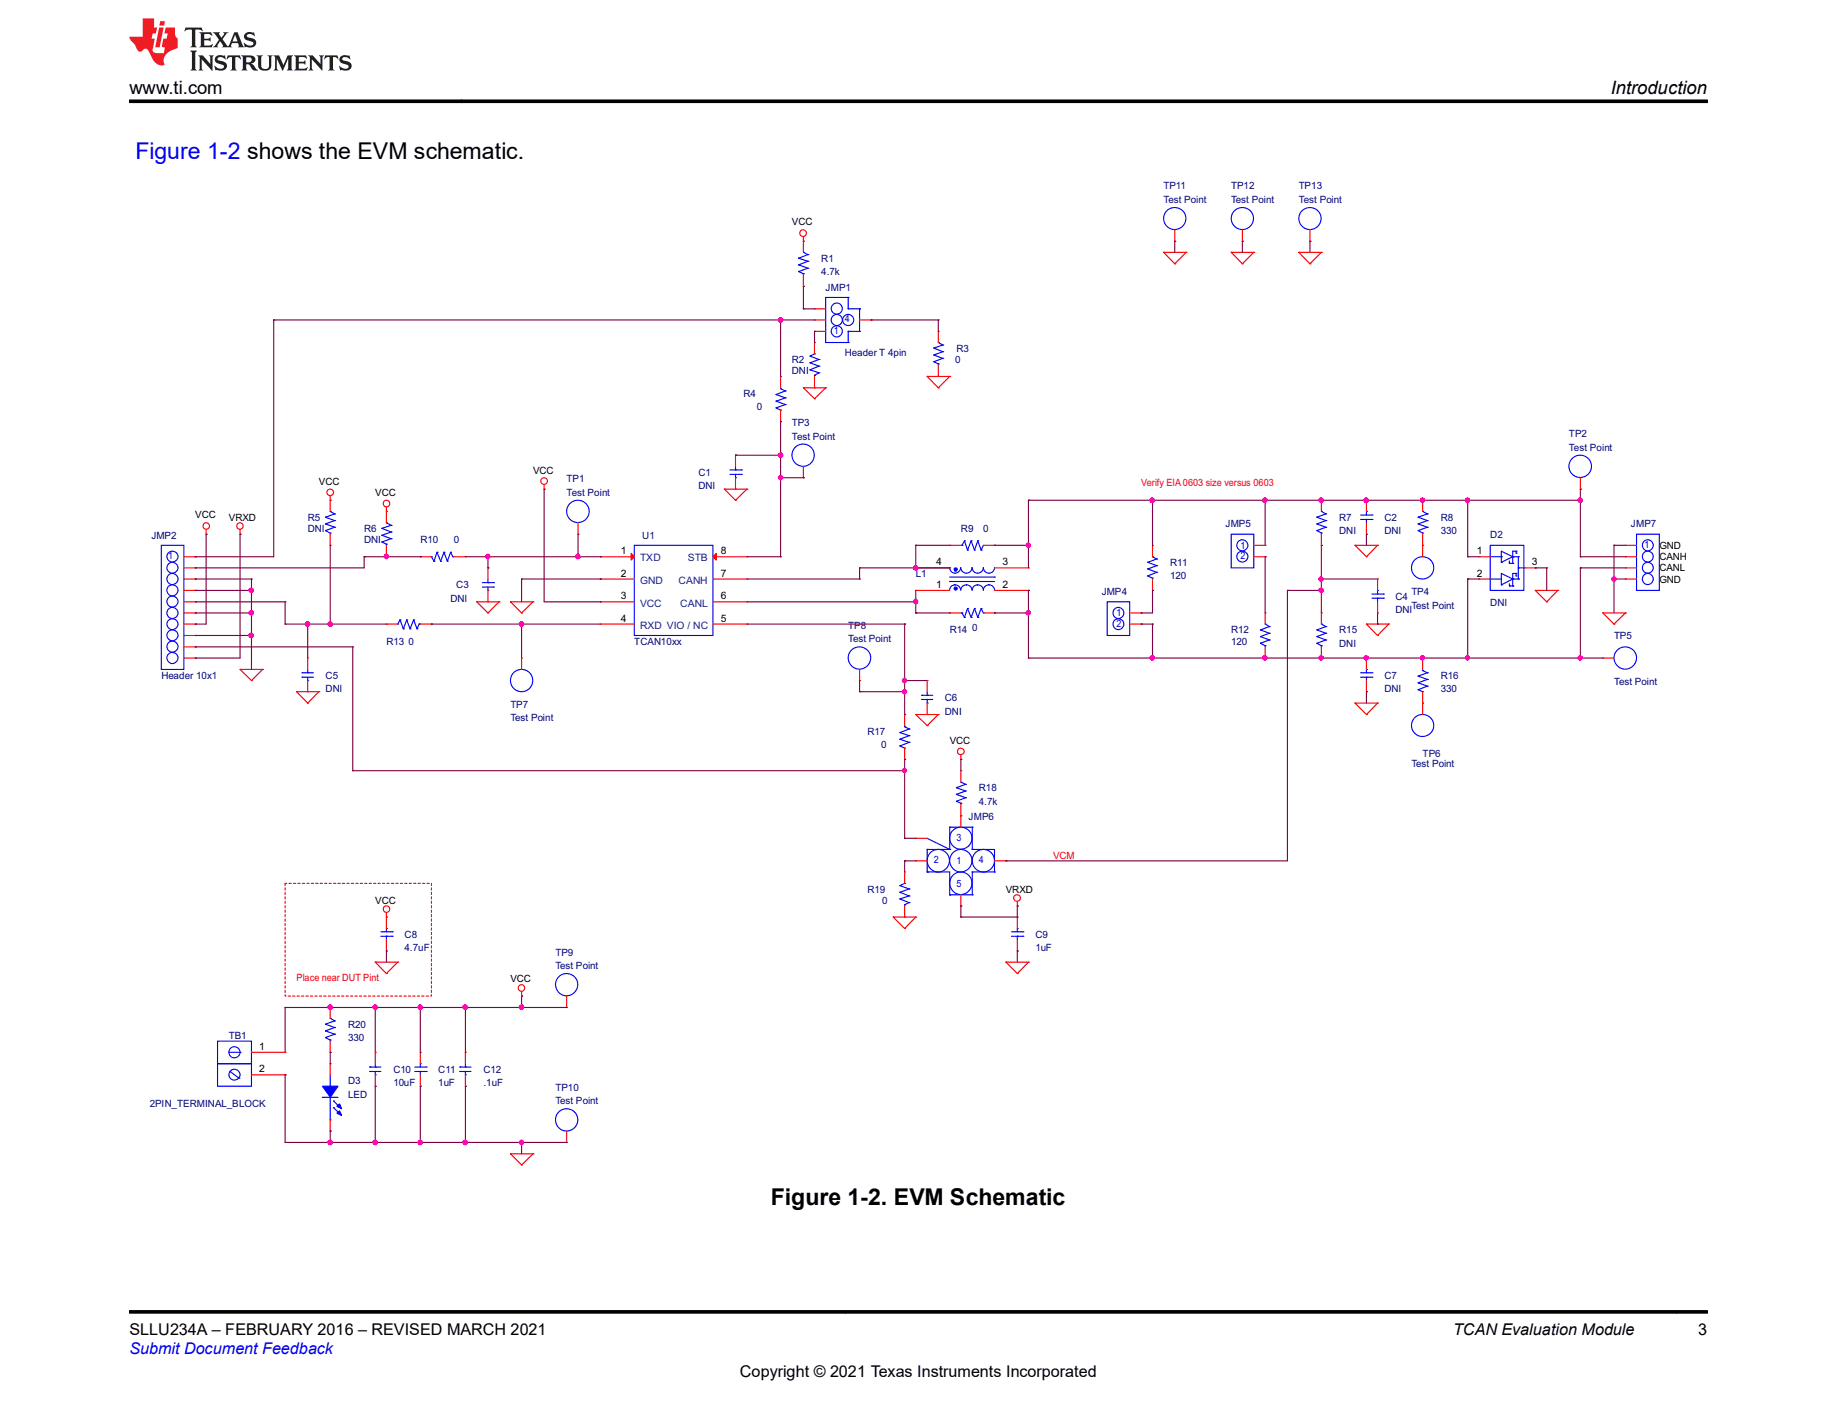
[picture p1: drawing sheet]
<svg xmlns="http://www.w3.org/2000/svg" width="279mm" height="216mm" viewBox="0 0 279 216" stroke-linecap="round" stroke-linejoin="round" font-family="sans-serif">
<defs><g id="words">
<text font-size="3.5" fill="#00f" x="20.6" y="24.2">Figure 1-2 shows the EVM schematic.</text>
<text font-size="3.5" x="117.3" y="183.3">Figure 1-2. EVM Schematic</text>
<g font-size="2.8">
<text x="19.7" y="14.3">www.ti.com</text>
<text x="245.2" y="14.3">Introduction</text>
</g>
<g font-size="2.5">
<text x="19.7" y="203.1">SLLU234A – FEBRUARY 2016 – REVISED MARCH 2021</text>
<text x="221.2" y="203.1">TCAN Evaluation Module</text>
<text x="258.4" y="203.1">3</text>
<text x="112.6" y="209.5">Copyright © 2021 Texas Instruments Incorporated</text>
</g>
<text font-size="2.5" fill="#00f" x="19.7" y="206.1">Submit Document Feedback</text>
<g font-size="1.6">
<text x="94.5" y="84.3">1</text>
<text x="94.5" y="87.8">2</text>
<text x="109.7" y="87.8">7</text>
<text x="109.7" y="84.3">8</text>
<text x="142.5" y="89.5">1</text>
<text x="142.5" y="86">4</text>
<text x="152.6" y="89.5">2</text>
<text x="152.6" y="86">3</text>
<text x="224.7" y="84.3">1</text>
<text x="224.7" y="87.8">2</text>
<text x="233.1" y="86">3</text>
<text x="94.5" y="91.2">3</text>
<text x="94.5" y="94.6">4</text>
<text x="109.7" y="94.6">5</text>
<text x="109.7" y="91.2">6</text>
<text x="39.5" y="159.8">1</text>
<text x="39.5" y="163.2">2</text>
</g>
<g font-size="1.6" fill="#003f7f">
<text x="97.4" y="85.4">TXD</text>
<text x="97.4" y="88.9">GND</text>
<text x="103.3" y="88.9">CANH</text>
<text x="104.7" y="85.4">STB</text>
<text x="97.4" y="92.3">VCC</text>
<text x="97.4" y="95.7">RXD VIO / NC</text>
<text x="103.5" y="92.3">CANL</text>
</g>
<g font-size="1.5" fill="#00007f">
<text x="177.1" y="28.8">TP11</text>
<text x="187.4" y="28.8">TP12</text>
<text x="197.7" y="28.8">TP13</text>
<text x="177.1" y="30.9">Test Point</text>
<text x="187.4" y="30.9">Test Point</text>
<text x="197.7" y="30.9">Test Point</text>
<text x="125" y="39.8">R1</text>
<text x="125" y="41.9">4.7k</text>
<text x="125.6" y="44.3">JMP1</text>
<text x="145.5" y="53.5">R3</text>
<text x="120.5" y="55.2">R2</text>
<text x="120.5" y="56.9">DNI</text>
<text x="128.6" y="54.2">Header T 4pin</text>
<text x="145.4" y="55.2">0</text>
<text x="113.2" y="60.4">R4</text>
<text x="115.2" y="62.4">0</text>
<text x="120.5" y="64.8">TP3</text>
<text x="120.5" y="66.9">Test Point</text>
<text x="238.8" y="66.5">TP2</text>
<text x="238.8" y="68.6">Test Point</text>
<text x="86.2" y="73.4">TP1</text>
<text x="86.2" y="75.4">Test Point</text>
<text x="106.3" y="72.3">C1</text>
<text x="106.3" y="74.4">DNI</text>
<text x="23" y="82">JMP2</text>
<text x="46.8" y="79.2">R5</text>
<text x="46.8" y="80.9">DNI</text>
<text x="55.4" y="80.9">R6</text>
<text x="55.4" y="82.7">DNI</text>
<text x="64" y="82.7">R10</text>
<text x="69" y="82.7">0</text>
<text x="97.7" y="82">U1</text>
<text x="146.2" y="80.9">R9</text>
<text x="149.6" y="80.9">0</text>
<text x="186.5" y="80.2">JMP5</text>
<text x="203.8" y="79.2">R7</text>
<text x="203.8" y="81.3">DNI</text>
<text x="210.7" y="79.2">C2</text>
<text x="210.7" y="81.3">DNI</text>
<text x="219.2" y="79.2">R8</text>
<text x="219.2" y="81.3">330</text>
<text x="226.8" y="81.8">D2</text>
<text x="248.2" y="80.2">JMP7</text>
<text x="69.4" y="89.5">C3</text>
<text x="139.4" y="87.8">L1</text>
<text x="178.1" y="86.1">R11</text>
<text x="178.1" y="88.1">120</text>
<text x="68.6" y="91.6">DNI</text>
<text x="129.1" y="95.7">TP8</text>
<text x="167.7" y="90.6">JMP4</text>
<text x="212.4" y="91.2">C4</text>
<text x="212.4" y="93.3">DNI</text>
<text x="214.8" y="90.6">TP4</text>
<text x="214.8" y="92.6">Test Point</text>
<text x="226.8" y="92.2">DNI</text>
<text x="58.8" y="98.1">R13 0</text>
<text x="96.5" y="98.1">TCAN10xx</text>
<text x="129.1" y="97.7">Test Point</text>
<text x="144.5" y="96.4">R14</text>
<text x="148" y="96">0</text>
<text x="187.4" y="96.4">R12</text>
<text x="187.4" y="98.1">120</text>
<text x="203.8" y="96.4">R15</text>
<text x="203.8" y="98.4">DNI</text>
<text x="245.6" y="97.2">TP5</text>
<text x="24.6" y="103.3">Header 10x1</text>
<text x="49.5" y="103.3">C5</text>
<text x="49.5" y="105.3">DNI</text>
<text x="77.7" y="107.7">TP7</text>
<text x="143.8" y="106.6">C6</text>
<text x="210.7" y="103.3">C7</text>
<text x="210.7" y="105.3">DNI</text>
<text x="219.2" y="103.3">R16</text>
<text x="219.2" y="105.3">330</text>
<text x="245.6" y="104.3">Test Point</text>
<text x="77.7" y="109.7">Test Point</text>
<text x="132" y="111.8">R17</text>
<text x="134.1" y="113.9">0</text>
<text x="143.8" y="108.7">DNI</text>
<text x="214.8" y="116.6">Test Point</text>
<text x="216.5" y="115.2">TP6</text>
<text x="147.4" y="124.8">JMP6</text>
<text x="149" y="120.4">R18</text>
<text x="149" y="122.4">4.7k</text>
<text x="132" y="135.8">R19</text>
<text x="134.2" y="137.5">0</text>
<text x="61.6" y="142.7">C8</text>
<text x="157.6" y="142.7">C9</text>
<text x="61.6" y="144.7">4.7uF</text>
<text x="84.5" y="145.4">TP9</text>
<text x="84.5" y="147.4">Test Point</text>
<text x="157.6" y="144.7">1uF</text>
<text x="34.8" y="158.1">TB1</text>
<text x="53" y="156.3">R20</text>
<text x="53" y="158.5">330</text>
<text x="53" y="164.9">D3</text>
<text x="53" y="167">LED</text>
<text x="59.9" y="163.2">C10</text>
<text x="59.9" y="165.3">10uF</text>
<text x="66.7" y="163.2">C11</text>
<text x="66.7" y="165.3">1uF</text>
<text x="73.6" y="163.2">C12</text>
<text x="73.6" y="165.3">.1uF</text>
<text x="84.5" y="165.9">TP10</text>
<text x="22.8" y="168.4">2PIN_TERMINAL_BLOCK</text>
<text x="84.5" y="168">Test Point</text>
</g>
<g font-size="1.5">
<text x="120.5" y="34.3">VCC</text>
<text x="48.5" y="73.7">VCC</text>
<text x="57.1" y="75.4">VCC</text>
<text x="81.1" y="72.1">VCC</text>
<text x="29.7" y="78.9">VCC</text>
<text x="34.8" y="79.2">VRXD</text>
<text x="252.5" y="83.5">GND</text>
<text x="252.5" y="85.2">CANH</text>
<text x="252.5" y="87">CANL</text>
<text x="252.5" y="88.6">GND</text>
<text x="144.5" y="113.2">VCC</text>
<text x="57.1" y="137.5">VCC</text>
<text x="153.1" y="135.8">VRXD</text>
<text x="77.7" y="149.5">VCC</text>
</g>
<g font-size="1.5" fill="#00f">
<text x="126.9" y="50.8">1</text>
<text x="128.6" y="49">4</text>
<text x="188.8" y="83.5">1</text>
<text x="250.2" y="83.3">1</text>
<text x="25.6" y="85">1</text>
<text x="188.8" y="85">2</text>
<text x="169.9" y="93.8">1</text>
<text x="169.9" y="95.3">2</text>
<text x="142.1" y="131.3">2</text>
<text x="145.5" y="131.4">1</text>
<text x="145.5" y="127.9">3</text>
<text x="149" y="131.3">4</text>
<text x="145.5" y="134.9">5</text>
</g>
<g font-size="1.5" fill="#f00">
<text x="173.7" y="73.9">Verify EIA 0603 size versus 0603</text>
<text x="160.3" y="130.6">VCM</text>
<text x="45.1" y="149.3">Place near DUT Pint</text>
</g>
</g></defs>
<path d="M43.4 134.4h22.3v17.2h-22.3z" fill="none" stroke="#f00" stroke-width=".17" stroke-dasharray=".3 .3"/>
<g fill="none" stroke="#f00" stroke-width=".17">
<path d="M122.3 36.7h.1M122.3 36v.7M177.1 38.4h.1M177.1 38.4h3.4l-1.7 1.7zM180.5 38.4h.1M187.4 38.4h.1M187.4 38.4h3.4l-1.7 1.7zM190.8 38.4h.1M197.7 38.4h.1M197.7 38.4h3.4l-1.8 1.7zM199.3 36.7h.1M199.3 35v1.7"/>
<path d="M201.1 38.4h.1M122.3 59h.1M122.3 59h3.3l-1.6 1.7zM125.6 59h.1M141.1 57.3h.1M141.1 57.3h3.4l-1.7 1.7zM142.8 59h.1M144.5 57.3h.1M178.8 40.1h.1M189.1 40.1h.1M199.3 40.1h.1M50.2 76.1h.1"/>
<path d="M50.2 75.4v.7M58.8 77.8h.1M58.8 77.2v.6M82.8 74.4h.1M82.8 73.7v.7M110.2 74.4h.1M110.2 74.4h3.5l-1.8 1.7zM111.9 76.1h.1M113.7 74.4h.1M124 60.7h.1M28 95h1.7M28 91.6h1.7"/>
<path d="M28 93.3h1.7M28 89.8h1.7M28 84.7h1.7M28 86.4h1.7M28 88.1h1.7M28 96.7h1.7M28 98.4h1.7M29.7 84.7h.1M29.7 86.4h.1M29.7 88.1h.1M29.7 89.8h.1M29.7 91.6h.1"/>
<path d="M29.7 93.3h.1M29.7 95h.1M29.7 96.7h.1M29.7 98.4h.1M31.4 81.3h.1M31.4 80.6v.7M36.5 81.3h.1M36.5 80.6v.7M72.6 91.6h.1M72.6 91.6h3.3l-1.6 1.7zM74.3 93.3h.1M75.9 91.6h.1"/>
<path d="M77.7 91.6h.1M77.7 91.6h3.4l-1.7 1.7zM79.4 93.3h.1M81.1 91.6h.1M206.2 83h.1M206.2 83h3.4l-1.7 1.7zM207.9 95h.1M207.9 84.7h.1M207.9 95h3.4l-1.7 1.7zM209.6 96.7h.1M209.6 83h.1M211.3 95h.1"/>
<path d="M233.6 89.8h.1M233.6 89.8h3.5l-1.7 1.8zM235.4 91.6h.1M237.1 89.8h.1M243.9 93.3h.1M243.9 93.3h3.5l-1.8 1.7zM245.6 95h.1M247.4 93.3h.1M28 100.1h1.7M29.7 100.1h.1M36.5 101.9h.1M36.5 101.9h3.5l-1.7 1.6z"/>
<path d="M38.3 103.5h.1M40 101.9h.1M45.1 105.2h.1M45.1 105.2h3.4l-1.7 1.8zM46.8 107h.1M48.5 105.2h.1M139.4 108.7h.1M139.4 108.7h3.4l-1.7 1.7zM141.1 110.4h.1M142.8 108.7h.1M146.2 115.5h.1M146.2 114.9v.6"/>
<path d="M206.2 107h.1M206.2 107h3.4l-1.7 1.7zM207.9 108.7h.1M207.9 105.2h.1M207.9 100.1h.1M207.9 100.1v1.8M207.9 103.5v1.7M209.6 107h.1M58.8 139.5h.1M58.8 138.9v.6M135.9 139.5h.1M135.9 139.5h3.5l-1.7 1.8z"/>
<path d="M139.4 139.5h.1M154.8 137.8h.1M154.8 137.2v.6M57.1 146.4h.1M57.1 146.4h3.4l-1.7 1.7zM58.8 148.1h.1M60.5 146.4h.1M79.4 151.6h.1M79.4 150.9v.7M86.2 153.3h.1M86.2 151.6v1.7M137.7 141.3h.1"/>
<path d="M153.1 146.4h.1M153.1 146.4h3.4l-1.7 1.7zM154.8 148.1h.1M156.5 146.4h.1M38.3 160.1h5.1M38.3 163.5h5.1M43.4 160.1h.1M43.4 163.5h.1M77.7 175.6h.1M77.7 175.6h3.4l-1.7 1.6zM79.4 177.2h.1M81.1 175.6h.1"/>
<circle cx="122.2" cy="35.5" r=".51"/>
<circle cx="50.3" cy="74.9" r=".5"/>
<circle cx="58.8" cy="76.6" r=".51"/>
<circle cx="82.8" cy="73.2" r=".51"/>
<circle cx="31.4" cy="80" r=".5"/>
<circle cx="36.5" cy="80" r=".49"/>
<circle cx="146.2" cy="114.3" r=".51"/>
<circle cx="58.8" cy="138.3" r=".5"/>
<circle cx="154.8" cy="136.6" r=".5"/>
<circle cx="79.3" cy="150.3" r=".5"/>
</g>
<g fill="none" stroke="#00f" stroke-width=".17">
<path d="M24.6 83h3.4v18.9h-3.4zM144.5 88.5h.1M144.5 86.4a.83 .83 0 0 0 .9 .8 .83 .83 0 0 0 .8-.8M144.5 89.8a.79 .79 0 0 1 .9-.8h-.1a.81 .81 0 0 1 .9 .8M144.5 87.8h6.8M144.5 88.5h6.8M146.2 89.8a.83 .83 0 0 1 .9-.8 .81 .81 0 0 1 .8 .8M146.2 86.4a.85 .85 0 0 0 .9 .8 .85 .85 0 0 0 .8-.8M148 89.8a.79 .79 0 0 1 .8-.8 .85 .85 0 0 1 .8 .8 .83 .83 0 0 1 .9-.8 .81 .81 0 0 1 .8 .8M148 86.4a.85 .85 0 0 0 .8 .8 .85 .85 0 0 0 .8-.8 .85 .85 0 0 0 .9 .8 .85 .85 0 0 0 .8-.8M151.3 87.8h.1M207.1 103h1.7"/>
<path d="M207.1 102.4h1.7M207.9 101.9h.1M207.9 103h.1M207.9 101.9v.5M207.9 103v.5M208.8 103h.1M208.8 102.4h.1M33.1 158.4h5.2v3.4h-5.2zM33.1 161.8h5.2v3.5h-5.2zM34.8 160.1h1.7M35 163l1.4 1M36.4 164h.1"/>
<path d="M36.5 160.1h.1"/>
<circle cx="199.4" cy="33.2" r="1.68"/>
<circle cx="26.2" cy="93.3" r=".85"/>
<circle cx="26.2" cy="98.4" r=".85"/>
<circle cx="26.2" cy="88.1" r=".85"/>
<circle cx="26.2" cy="91.5" r=".85"/>
<circle cx="26.2" cy="89.8" r=".85"/>
<circle cx="26.3" cy="84.7" r=".84"/>
<circle cx="26.3" cy="96.7" r=".84"/>
<circle cx="26.3" cy="86.4" r=".84"/>
<circle cx="26.3" cy="95" r=".84"/>
<circle cx="26.2" cy="100.1" r=".85"/>
<circle cx="86.2" cy="149.8" r="1.69"/>
<circle cx="35.7" cy="160.1" r=".86"/>
<circle cx="35.7" cy="163.5" r=".85"/>
</g>
<path d="M145.3 89.4h.3l.1 .1-.1 .2-.2 .1-.1-.1z" fill-rule="evenodd" fill="#00f"/>
<path d="M145.3 89.4h.3l.1 .1-.1 .2-.2 .1-.1-.1z" fill="none" stroke="#00f" stroke-width=".17"/>
<path d="M145.3 86.5h.3l.1 .1-.2 .3-.2-.1z" fill-rule="evenodd" fill="#00f"/>
<g fill="none" stroke="#00f" stroke-width=".17">
<path d="M118.8 59.1h.1M118.8 59v.1l.7 .4-1.4 .5 1.4 .5-1.4 .5 1.4 .6-1.4 .5 .7 .3M119.5 59.5h.1M123.3 56.3h.1M123.3 55.2h.1M123.3 54.2h.1M124 53.8h.1M124 57.1h.1M124 53.8l-.7 .4 1.3 .5-1.3 .5 1.3 .5-1.3 .6 1.3 .4-.6 .4v.2M124.6 56.7h.1M124.6 55.7h.1M124.6 54.7h.1"/>
<path d="M58.8 79.5h.1M58.8 79.5l.7 .4-1.4 .5 1.4 .5-1.4 .5 1.4 .6-1.4 .5 .7 .3v.2M59.5 79.9h.1M118.1 60h.1M118.1 61h.1M118.1 62.1h.1M118.8 62.4h.1M119.5 60.5h.1M119.5 61.6h.1M58.1 82.5h.1M58.1 81.4h.1M58.1 80.4h.1"/>
<path d="M58.8 82.8h.1M59.5 82h.1M59.5 80.9h.1M73.4 88.6h1.7M73.4 89.3h1.7M74.3 89.8h.1M74.3 88.6h.1M74.3 88.1v.5M74.3 89.3v.5M75.1 88.6h.1M75.1 89.3h.1M145.3 86.5h.3l.1 .1-.2 .3-.2-.1z"/>
<path d="M146.2 93.3h.2l.4 .6 .4-1.3 .6 1.3 .5-1.3 .5 1.3 .5-1.3 .3 .7M146.4 93.3h.1M146.8 93.9h.1M147.2 92.6h.1M147.8 93.9h.1M148.3 92.6h.1M148.8 93.9h.1M149.3 92.6h.1M149.6 93.3h.1M174.7 87.6h.1M174.7 86.6h.1M174.7 85.6h.1"/>
<path d="M175.4 84.7h.1M175.4 88h.1M175.4 84.7l.6 .3-1.3 .6 1.3 .5-1.3 .5 1.3 .5-1.3 .5 .7 .4v.1M176 87.1h.1M176 86.1h.1M176 85h.1M46 102.4h.1M46 103h.1M46 102.4h1.7M46 103h1.7M46.8 103.5h.1M46.8 102.4h.1"/>
<path d="M46.8 101.9v.5M46.8 103v.5M136.9 111.5h.1M136.9 112.5h.1M136.9 113.5h.1M137.7 113.8h.1M137.7 110.6h.1M137.7 110.4v.2l.6 .3-1.4 .6 1.4 .4-1.4 .6 1.4 .4-1.4 .6 .8 .3M138.3 110.9h.1M138.3 111.9h.1M138.3 112.9h.1M58 142.5h1.7"/>
<path d="M58 141.8h1.7M58.8 141.3h.1M58.8 142.5h.1M58.8 141.3v.5M58.8 142.5v.5M59.7 142.5h.1M59.7 141.8h.1M49.1 167h.1M49.1 167h2.3M50.2 165.3h.1M50.2 170.4h.1M50.2 163.5v1.8"/>
<path d="M50.2 167v3.4"/>
<circle cx="240.5" cy="71" r="1.71"/>
<circle cx="130.8" cy="100.1" r="1.7"/>
<circle cx="247.3" cy="100.1" r="1.7"/>
</g>
<g fill="none" stroke="#f00" stroke-width=".17">
<path d="M118.8 57.3h.1M118.8 57.3v1.7M124 52.1h.1M124 59h.1M124 52.1v1.7M124 57.3v1.7M58.8 77.8h.1M58.8 77.8v1.7M118.8 64.1h.1M118.8 62.4v1.7M240.5 74.4h.1M240.5 72.7v1.7"/>
<path d="M58.8 84.7h.1M58.8 83v1.7M74.3 86.4h.1M74.3 91.6h.1M74.3 86.4v1.7M74.3 89.8v1.8M139.4 89.8h.1M139.4 86.4h.1M139.4 89.8h5.1M139.4 86.4h5.1M144.5 93.3h.1M144.5 93.3h1.7"/>
<path d="M149.6 93.3h1.7M151.3 93.3h.1M151.3 89.8h5.2M151.3 86.4h5.2M156.5 89.8h.1M156.5 86.4h.1M175.4 83h.1M175.4 89.8h.1M175.4 83v1.7M175.4 88.1v1.7M46.8 100.1h.1M46.8 105.2h.1"/>
<path d="M46.8 100.1v1.8M46.8 103.5v1.7M130.8 103.5h.1M130.8 101.9v1.6M137.7 115.5h.1M137.7 108.7h.1M137.7 108.7v1.7M137.7 113.8v1.7M243.9 100.1h.1M243.9 100.1h1.7M58.8 139.5h.1M58.8 139.5v1.8"/>
<path d="M58.8 144.7h.1M58.8 143v1.7"/>
</g>
<path d="M49.1 165.3h2.3l-1.2 1.7z" fill-rule="evenodd" fill="#00f"/>
<path d="M49.1 165.3h2.3l-1.2 1.7z" fill="none" stroke="#00f" stroke-width=".17"/>
<path d="M51.3 169.4l.4-.4 .3 .7z" fill-rule="evenodd" fill="#00f"/>
<path d="M51.3 169.4l.4-.4 .3 .7z" fill="none" stroke="#00f" stroke-width=".17"/>
<path d="M51.3 168.3l.4-.3 .3 .7z" fill-rule="evenodd" fill="#00f"/>
<g fill="none" stroke="#00f" stroke-width=".17">
<path d="M121.5 39.3h.1M122.3 38.4h.1M122.3 38.4l.6 .3-1.4 .6 1.4 .5-1.4 .5 1.4 .5-1.4 .5 .8 .4v.2M122.9 39.8h.1M122.9 38.7h.1M121.5 41.3h.1M121.5 40.3h.1M122.3 41.7h.1M122.9 40.8h.1M49.5 79.7h.1M49.5 78.7h.1M50.2 77.8h.1"/>
<path d="M50.2 77.8l.7 .4-1.4 .5 1.4 .5-1.4 .5 1.4 .5-1.4 .5 .7 .4v.2M50.9 79.2h.1M50.9 78.2h.1M111.1 71.5h1.7M111.1 72.2h1.7M111.9 72.7h.1M111.9 71.5h.1M111.9 71v.5M111.9 72.2v.5M112.8 71.5h.1M112.8 72.2h.1M200.4 79.7h.1"/>
<path d="M200.4 78.7h.1M201.1 77.8h.1M201.1 77.8l.7 .4-1.4 .5 1.4 .5-1.4 .5 1.4 .5-1.4 .5 .7 .4v.2M201.8 79.2h.1M201.8 78.2h.1M215.8 79.7h.1M215.8 78.7h.1M216.5 77.8h.1M216.5 77.8l.7 .4-1.4 .5 1.4 .5-1.4 .5 1.4 .5-1.4 .5 .7 .4v.2M217.2 79.2h.1M217.2 78.2h.1M49.5 80.7h.1"/>
<path d="M50.2 81.1h.1M50.9 80.2h.1M60.5 95h.1M60.5 95l.4-.7 .5 1.4 .5-1.4 .5 1.4 .5-1.4 .6 1.4 .3-.7h.2M60.9 94.3h.1M61.4 95.7h.1M61.9 94.3h.1M62.4 95.7h.1M62.9 94.3h.1M63.5 95.7h.1M63.8 95h.1M96.5 83h12v13.7h-12z"/>
<path d="M146.2 83h.2l.4-.7 .4 1.4 .6-1.4 .5 1.4 .5-1.4 .5 1.4 .3-.7M146.4 83h.1M146.8 82.3h.1M147.2 83.7h.1M147.8 82.3h.1M148.3 83.7h.1M148.8 82.3h.1M149.3 83.7h.1M149.6 83h.1M168.5 91.6h3.4v5.1h-3.4zM187.4 81.3h3.4v5.1h-3.4zM200.4 80.7h.1"/>
<path d="M200.4 97.9h.1M200.4 96.9h.1M200.4 95.8h.1M201.1 81.1h.1M201.1 95h.1M201.1 98.3h.1M201.1 95l.7 .3-1.4 .5 1.4 .6-1.4 .5 1.4 .5-1.4 .5 .7 .4v.1M201.8 80.2h.1M201.8 97.4h.1M201.8 96.4h.1M201.8 95.3h.1M208.8 91h1.7"/>
<path d="M208.8 90.4h1.7M209.6 89.8h.1M209.6 91h.1M209.6 89.8v.6M209.6 91v.6M210.5 91h.1M210.5 90.4h.1M215.8 80.7h.1M216.5 81.1h.1M217.2 80.2h.1M226.8 88.1h.1M226.8 83h5.1v6.8h-5.1z"/>
<path d="M226.8 84.7h1.7M226.8 88.1h1.7M228.5 85.6h.1M228.5 84.7h.1M228.5 89h.1M228.5 83.9l1.7 .8-1.7 .9zM228.5 87.2l1.7 .9-1.7 .9zM229.7 85.7h.1M229.7 89.2h.1M230.2 84.7h.1M230.2 85.7h.1M230.2 88.1h.1"/>
<path d="M230.2 89.2h.1M230.2 84.7h.9v3.4h-.9M230.7 83.9h.1M230.7 84.2h.1M230.7 87.6h.1M230.7 87.2h.1M230.7 84.2v-.3h-.5v1.8h-.5v-.3M230.7 87.6v-.4h-.5v2h-.5v-.4M231.1 88.1h.1M231.1 86.4h.1M231.1 84.7h.1M231.1 86.4h.8"/>
<path d="M231.9 86.4h.1M140.3 105.8h.1M140.3 106.4h.1M140.3 105.8h1.6M140.3 106.4h1.6M141.1 107h.1M141.1 105.8h.1M141.1 105.2v.6M141.1 106.4v.6M215.8 102.9h.1M215.8 103.9h.1M215.8 104.9h.1"/>
<path d="M216.5 105.2h.1M216.5 102h.1M216.5 101.9v.1l.7 .4-1.4 .5 1.4 .5-1.4 .5 1.4 .5-1.4 .5 .7 .3M217.2 102.4h.1M217.2 103.4h.1M217.2 104.4h.1M136.9 136.8h.1M136.9 135.8h.1M136.9 134.7h.1M137.7 134.4h.1M137.7 137.7h.1M137.7 134.4l-.8 .3 1.4 .6-1.4 .5 1.4 .5-1.4 .5 1.4 .5-.6 .4v.1"/>
<path d="M138.3 137.3h.1M138.3 136.3h.1M138.3 135.3h.1M49.5 157.9h.1M49.5 156.8h.1M49.5 155.8h.1M50.2 154.9h.1M50.2 158.2h.1M50.2 154.9l.7 .4-1.4 .5 1.4 .5-1.4 .5 1.4 .6-1.4 .5 .7 .3v.2M50.9 157.4h.1M50.9 156.3h.1M50.9 155.3h.1"/>
<path d="M50.8 167.5h.1M50.8 168.5h.1M50.8 167.5l1 1M50.8 168.5l1 1M51.3 168.3l.4-.3 .3 .7zM56.3 162.3h.1M56.3 163h.1M56.3 162.3h1.7M56.3 163h1.7M57.1 163.5h.1M57.1 162.3h.1M57.1 161.8v.5"/>
<path d="M57.1 163v.5"/>
<circle cx="178.8" cy="33.2" r="1.69"/>
<circle cx="170.2" cy="93.3" r=".84"/>
<circle cx="170.2" cy="95" r=".83"/>
<circle cx="189.1" cy="83" r=".84"/>
<circle cx="189.1" cy="84.7" r=".84"/>
<circle cx="216.5" cy="86.4" r="1.7"/>
<circle cx="79.4" cy="103.5" r="1.7"/>
<circle cx="86.2" cy="170.4" r="1.7"/>
</g>
<g fill="none" stroke="#f00" stroke-width=".17">
<path d="M122.3 36.7h.1M122.3 36.7v1.7M178.8 36.7h.1M178.8 35v1.7M122.3 43.6h.1M122.3 41.9v1.7M50.2 76.1h.1M50.2 76.1v1.7M111.9 69.3h.1M111.9 74.4h.1M111.9 69.3v1.7M111.9 72.7v1.7"/>
<path d="M201.1 76.1h.1M201.1 76.1v1.7M216.5 76.1h.1M216.5 76.1v1.7M50.2 83h.1M50.2 81.3v1.7M58.8 95h.1M58.8 95h1.7M64 95h1.7M65.7 95h.1M144.5 83h.1M144.5 83h1.7"/>
<path d="M149.6 83h1.7M151.3 83h.1M171.9 93.3h1.8M171.9 95h1.8M173.7 93.3h.1M173.7 95h.1M190.8 83h1.7M190.8 84.7h1.7M192.5 83h.1M192.5 84.7h.1M201.1 83h.1M201.1 93.3h.1"/>
<path d="M201.1 81.3v1.7M201.1 93.3v1.7M201.1 98.4v1.7M209.6 93.3h.1M209.6 88.1h.1M209.6 88.1v1.7M209.6 91.6v1.7M216.5 83h.1M216.5 81.3v3.4M225.1 84.7h.1M225.1 88.1h.1M225.1 84.7h1.7"/>
<path d="M225.1 88.1h1.7M231.9 86.4h1.7M233.6 86.4h.1M79.4 100.1h.1M79.4 100.1v1.8M141.1 103.5h.1M141.1 108.7h.1M141.1 103.5v1.7M141.1 107v1.7M201.1 100.1h.1M216.5 107h.1M216.5 100.1h.1"/>
<path d="M216.5 100.1v1.8M216.5 105.2v1.8M137.7 132.7h.1M137.7 139.5h.1M137.7 132.7v1.7M137.7 137.8v1.7M50.2 153.3h.1M50.2 153.3v1.6M50.2 158.4v1.7M50.2 161.8h.1M50.2 172.1h.1M50.2 160.1h.1"/>
<path d="M50.2 161.8v1.7M50.2 170.4v1.7M57.1 160.1h.1M57.1 165.3h.1M57.1 160.1v1.7M57.1 163.5v1.8M86.2 173.8h.1M86.2 172.1v1.7"/>
</g>
<path d="M96.1 84.2l.4 .5-.4 .5z" fill="#f00"/>
<g fill="none" stroke="#f00" stroke-width=".17">
<path d="M91.4 84.7h.1M91.4 88.1h.1M91.4 91.6h.1M91.4 95h.1M91.4 84.7h5.1M91.4 88.1h5.1M91.4 91.6h5.1M91.4 95h5.1M96.1 84.2l.4 .5-.4 .5zM108.5 88.1h5.2M108.5 91.6h5.2M108.5 95h5.2"/>
<path d="M113.7 95h.1M113.7 91.6h.1M113.7 88.1h.1"/>
</g>
<path d="M108.5 84.7l.5-.5v1z" fill="#f00"/>
<g fill="none" stroke="#f00" stroke-width=".17">
<path d="M189.1 36.7h.1M189.1 35v1.7M124 47h.1M124 48.7h.1M124 50.4h.1M124 47h1.6M124 48.7h1.6M124 50.4h1.6M130.8 48.7h1.7M132.5 48.7h.1M142.8 50.4h.1M142.8 57.3h.1"/>
<path d="M142.8 50.4v1.7M142.8 55.5v1.8M88 79.5v1.8M122.3 72.7h.1M122.3 71v1.7M207.9 76.1h.1M207.9 76.1v1.7M207.9 79.5v1.8M64 84.7h.1M64 84.7h1.7M69.1 84.7h1.7M70.8 84.7h.1"/>
<path d="M88 81.3h.1M108.5 84.7l.5-.5v1zM108.5 84.7h5.2M113.7 84.7h.1M192.5 93.3h.1M192.5 93.3v1.7M192.5 98.4v1.7M207.9 81.3h.1M247.4 83h.1M247.4 84.7h.1M247.4 86.4h.1M247.4 88.1h.1"/>
<path d="M247.4 84.7h1.6M247.4 83h1.6M247.4 86.4h1.6M247.4 88.1h1.6M146.2 117.3h.1M146.2 117.3v1.7M192.5 100.1h.1M216.5 107h.1M216.5 107v1.7M139.4 131h.1M139.4 127.6h.1M139.4 131h1.7"/>
<path d="M139.4 127.6h1.7M146.2 124.1h.1M146.2 137.8h.1M146.2 122.4v3.5M146.2 136.1v1.7M151.3 131h1.8M153.1 131h.1M154.8 139.5h.1M154.8 139.5v1.8M154.8 144.7h.1M154.8 143v1.7M64 165.3h.1"/>
<path d="M64 160.1h.1M64 160.1v1.7M64 163.5v1.8M70.8 160.1h.1M70.8 165.3h.1M70.8 160.1v1.7M70.8 163.5v1.8"/>
</g>
<g fill="none" stroke="#00f" stroke-width=".17">
<path d="M125.6 52.1h.1M125.6 45.3h3.5v1.7h1.7v3.4h-1.7v1.7h-3.5zM129.1 45.3h.1M129.1 47h.1M129.1 52.1h.1M129.1 50.4h.1M130.8 47h.1M130.8 50.4h.1M142.1 55h.1M142.1 54h.1M142.1 53h.1M142.8 52.1h.1"/>
<path d="M142.8 55.4h.1M142.8 52.1l.7 .4-1.4 .5 1.4 .5-1.4 .5 1.4 .5-1.4 .5 .7 .4v.1M143.5 54.5h.1M143.5 53.5h.1M143.5 52.5h.1M207.1 79h1.7M207.1 78.4h1.7M207.9 77.8h.1M207.9 79h.1M207.9 77.8v.6M207.9 79v.5M208.8 79h.1"/>
<path d="M208.8 78.4h.1M65.7 84.7h.1M65.7 84.7l.3 .7 .5-1.4 .6 1.4 .5-1.4 .5 1.4 .5-1.4 .3 .7h.2M66 85.4h.1M66.5 84h.1M67.1 85.4h.1M67.6 84h.1M68.1 85.4h.1M68.6 84h.1M68.9 84.7h.1M191.8 97.9h.1M191.8 96.9h.1"/>
<path d="M191.8 95.8h.1M192.5 95h.1M192.5 98.3h.1M192.5 95l.7 .3-1.4 .5 1.4 .6-1.4 .5 1.4 .5-1.4 .5 .7 .4v.1M193.2 97.4h.1M193.2 96.4h.1M193.2 95.3h.1M249 81.3h3.5v8.5h-3.5zM145.5 119.8h.1M146.2 119h.1M146.2 119l.7 .3-1.4 .5 1.4 .6-1.4 .5 1.4 .5-1.4 .5 .7 .3v.2M146.9 119.3h.1"/>
<path d="M141.1 129.2h.1M141.1 132.7h.1M141.1 129.2h3.4v-3.3h3.5v3.3h3.3v3.5h-3.3v3.4h-3.5v-3.4h-3.4zM141.1 127.6l3.4 1.6M144.5 129.2h.1M144.5 136.1h.1M144.5 125.9h.1M145.5 121.9h.1M145.5 120.9h.1M146.2 122.2h.1M146.9 121.4h.1M146.9 120.4h.1"/>
<path d="M148 129.2h.1M148 125.9h.1M148 136.1h.1M148 132.7h.1M151.3 132.7h.1M153.9 142.5h1.8M153.9 141.8h1.8M154.8 141.3h.1M154.8 142.5h.1M154.8 141.3v.5M154.8 142.5v.5M155.7 142.5h.1"/>
<path d="M155.7 141.8h.1M63.1 163h1.8M63.1 162.3h1.8M64 161.8h.1M64 163h.1M64 161.8v.5M64 163v.5M64.9 163h.1M64.9 162.3h.1M70 162.3h.1M70 163h.1M70 163h1.7"/>
<path d="M70 162.3h1.7M70.8 163.5h.1M70.8 162.3h.1M70.8 161.8v.5M70.8 163v.5"/>
<circle cx="189.1" cy="33.2" r="1.68"/>
<circle cx="127.3" cy="48.7" r=".85"/>
<circle cx="127.3" cy="46.9" r=".85"/>
<circle cx="127.3" cy="50.4" r=".84"/>
<circle cx="129.1" cy="48.7" r=".85"/>
<circle cx="88" cy="77.8" r="1.71"/>
<circle cx="122.2" cy="69.3" r="1.7"/>
<circle cx="250.7" cy="88.1" r=".84"/>
<circle cx="250.8" cy="83" r=".84"/>
<circle cx="250.8" cy="84.7" r=".83"/>
<circle cx="250.8" cy="86.4" r=".83"/>
<circle cx="216.5" cy="110.4" r="1.69"/>
<circle cx="142.8" cy="131" r="1.71"/>
<circle cx="146.2" cy="134.4" r="1.71"/>
<circle cx="146.2" cy="131" r="1.71"/>
<circle cx="146.2" cy="127.5" r="1.69"/>
<circle cx="149.6" cy="131" r="1.71"/>
</g>
<path d="M201.1 89.8h.1M201.1 89.8v3.5" fill="none" stroke="#7f003f" stroke-width=".17"/>
<circle cx="201.1" cy="89.8" r=".33" fill="#f0f"/>
<circle cx="201.1" cy="89.8" r=".33" fill="none" stroke="#f0f" stroke-width=".17"/>
<path d="M201.1 100.1h.1M201.1 100.1h6.8" fill="none" stroke="#7f003f" stroke-width=".17"/>
<circle cx="207.9" cy="100.1" r=".33" fill="#f0f"/>
<circle cx="207.9" cy="100.1" r=".33" fill="none" stroke="#f0f" stroke-width=".17"/>
<circle cx="201.1" cy="100.1" r=".33" fill="#f0f"/>
<circle cx="201.1" cy="100.1" r=".33" fill="none" stroke="#f0f" stroke-width=".17"/>
<path d="M201.1 76.1h.1M201.1 76.1h6.8" fill="none" stroke="#7f003f" stroke-width=".17"/>
<circle cx="207.9" cy="76.1" r=".34" fill="#f0f"/>
<circle cx="207.9" cy="76.1" r=".34" fill="none" stroke="#f0f" stroke-width=".17"/>
<circle cx="201" cy="76.1" r=".34" fill="#f0f"/>
<circle cx="201" cy="76.1" r=".34" fill="none" stroke="#f0f" stroke-width=".17"/>
<path d="M240.5 76.1h.1M240.5 76.1v8.6" fill="none" stroke="#7f003f" stroke-width=".17"/>
<circle cx="240.5" cy="76.1" r=".33" fill="#f0f"/>
<circle cx="240.5" cy="76.1" r=".33" fill="none" stroke="#f0f" stroke-width=".17"/>
<g fill="none" stroke="#7f003f" stroke-width=".17">
<path d="M207.9 81.3h.1M207.9 81.3v1.7M207.9 105.2h.1M207.9 105.2v1.8M43.4 153.3h.1M43.4 153.3v6.8M50.2 153.3h.1M50.2 153.3h6.9v6.8M57.1 153.3h.1M43.4 163.5h.1M43.4 163.5v10.3M70.8 165.3h.1"/>
<path d="M70.8 165.3v8.5M79.4 173.8h.1M79.4 173.8v1.8"/>
</g>
<circle cx="50.2" cy="153.2" r=".34" fill="#f0f"/>
<circle cx="50.2" cy="153.2" r=".34" fill="none" stroke="#f0f" stroke-width=".17"/>
<path d="M240.5 86.4h.1M240.5 86.4v13.7M207.9 100.1h.1M207.9 100.1h8.6M43.4 153.3h.1M43.4 153.3h6.8M70.8 153.3h.1M70.8 153.3v6.8M43.4 173.8h.1M43.4 173.8h6.8" fill="none" stroke="#7f003f" stroke-width=".17"/>
<circle cx="216.5" cy="100.1" r=".32" fill="#f0f"/>
<circle cx="216.5" cy="100.1" r=".32" fill="none" stroke="#f0f" stroke-width=".17"/>
<path d="M29.7 86.4h.1M29.7 86.4h25.7M240.5 84.7h.1M240.5 86.4h.1M240.5 84.7h6.9M240.5 86.4h6.9M245.6 83h.1M245.6 88.1h.1M245.6 88.1h1.8M247.4 83h-1.8v10.3M50.2 160.1h.1M50.2 160.1v1.7" fill="none" stroke="#7f003f" stroke-width=".17"/>
<circle cx="245.6" cy="88.1" r=".33" fill="#f0f"/>
<circle cx="245.6" cy="88.1" r=".33" fill="none" stroke="#f0f" stroke-width=".17"/>
<g fill="none" stroke="#7f003f" stroke-width=".17">
<path d="M82.8 74.4h.1M82.8 74.4v17.2h8.6M79.4 88.1h.1M91.4 88.1h.1M91.4 91.6h.1M91.4 88.1h-12v3.5M139.4 93.3h.1M139.4 91.6h.1M139.4 93.3h5.1M139.4 89.8v1.8M151.3 93.3h.1M151.3 83h.1"/>
<path d="M151.3 93.3h5.2v6.8M151.3 83h5.2M156.5 93.3h.1M201.1 88.1h.1M201.1 88.1h8.5M64 153.3h.1M64 153.3v6.8"/>
</g>
<circle cx="201.1" cy="88.1" r=".33" fill="#f0f"/>
<circle cx="201.1" cy="88.1" r=".33" fill="none" stroke="#f0f" stroke-width=".17"/>
<path d="M201.1 83h.1M201.1 83v5.1M64 165.3h.1M64 165.3v8.5" fill="none" stroke="#7f003f" stroke-width=".17"/>
<circle cx="63.9" cy="173.8" r=".33" fill="#f0f"/>
<circle cx="63.9" cy="173.8" r=".33" fill="none" stroke="#f0f" stroke-width=".17"/>
<path d="M50.2 172.1h.1M50.2 172.1v1.7M57.1 165.3h.1M57.1 165.3v8.5" fill="none" stroke="#7f003f" stroke-width=".17"/>
<circle cx="57.1" cy="173.8" r=".33" fill="#f0f"/>
<circle cx="57.1" cy="173.8" r=".33" fill="none" stroke="#f0f" stroke-width=".17"/>
<path d="M50.2 173.8h.1M50.2 173.8h6.9" fill="none" stroke="#7f003f" stroke-width=".17"/>
<circle cx="50.2" cy="173.8" r=".34" fill="#f0f"/>
<circle cx="50.2" cy="173.8" r=".34" fill="none" stroke="#f0f" stroke-width=".17"/>
<path d="M132.5 48.7h.1M132.5 48.7h10.3v1.7M142.8 48.7h.1M57.1 153.3h.1M57.1 153.3h6.9M79.4 151.6h.1M79.4 151.6v1.7" fill="none" stroke="#7f003f" stroke-width=".17"/>
<circle cx="63.9" cy="153.2" r=".33" fill="#f0f"/>
<circle cx="63.9" cy="153.2" r=".33" fill="none" stroke="#f0f" stroke-width=".17"/>
<circle cx="57.1" cy="153.2" r=".33" fill="#f0f"/>
<circle cx="57.1" cy="153.2" r=".33" fill="none" stroke="#f0f" stroke-width=".17"/>
<path d="M41.7 48.7h.1M41.7 48.7v36h-12M29.7 84.7h.1M29.7 88.1h.1M29.7 89.8h.1M29.7 88.1h8.6M29.7 89.8h8.6M64 153.3h.1M64 153.3h6.8M57.1 173.8h.1M57.1 173.8h13.7M64 173.8h.1" fill="none" stroke="#7f003f" stroke-width=".17"/>
<circle cx="38.2" cy="89.8" r=".33" fill="#f0f"/>
<circle cx="38.2" cy="89.8" r=".33" fill="none" stroke="#f0f" stroke-width=".17"/>
<g fill="none" stroke="#7f003f" stroke-width=".17">
<path d="M29.7 91.6h.1M29.7 95h.1M29.7 93.3h.1M29.7 96.7h.1M29.7 91.6h13.7v3.4M29.7 93.3h8.6M29.7 96.7h8.6M31.4 81.3h.1M31.4 81.3v13.7h-1.7M43.4 91.6h.1M46.8 95h.1M46.8 95h12"/>
<path d="M50.2 95h.1M195.9 89.8h.1M201.1 88.1h.1M201.1 88.1v1.7h-5.2v41.2h-42.8M29.7 100.1h.1M29.7 100.1h6.8M137.7 131h.1M137.7 127.6h.1M137.7 127.6h1.7M139.4 131h-1.7v1.7M146.2 139.5h.1M153.1 131h.1"/>
<path d="M154.8 137.8h.1M154.8 137.8v1.7h-8.6M154.8 144.7h.1M154.8 144.7v1.7"/>
</g>
<circle cx="38.2" cy="96.7" r=".34" fill="#f0f"/>
<circle cx="38.2" cy="96.7" r=".34" fill="none" stroke="#f0f" stroke-width=".17"/>
<path d="M156.5 76.1h.1M156.5 76.1h18.9" fill="none" stroke="#7f003f" stroke-width=".17"/>
<circle cx="175.3" cy="76.1" r=".34" fill="#f0f"/>
<circle cx="175.3" cy="76.1" r=".34" fill="none" stroke="#f0f" stroke-width=".17"/>
<path d="M223.4 76.1h.1M223.4 76.1h17.1M156.5 83h.1M156.5 83v3.4M192.5 100.1h.1M192.5 100.1h8.6" fill="none" stroke="#7f003f" stroke-width=".17"/>
<circle cx="156.5" cy="82.9" r=".32" fill="#f0f"/>
<circle cx="156.5" cy="82.9" r=".32" fill="none" stroke="#f0f" stroke-width=".17"/>
<path d="M156.5 89.8h.1M156.5 89.8v3.5" fill="none" stroke="#7f003f" stroke-width=".17"/>
<circle cx="156.5" cy="93.2" r=".32" fill="#f0f"/>
<circle cx="156.5" cy="93.2" r=".32" fill="none" stroke="#f0f" stroke-width=".17"/>
<path d="M223.4 100.1h.1M223.4 100.1h17.1" fill="none" stroke="#7f003f" stroke-width=".17"/>
<circle cx="240.5" cy="100.1" r=".32" fill="#f0f"/>
<circle cx="240.5" cy="100.1" r=".32" fill="none" stroke="#f0f" stroke-width=".17"/>
<circle cx="223.3" cy="100.1" r=".32" fill="#f0f"/>
<circle cx="223.3" cy="100.1" r=".32" fill="none" stroke="#f0f" stroke-width=".17"/>
<path d="M240.5 74.4h.1M240.5 74.4v1.7M240.5 100.1h.1M240.5 100.1h3.4M146.2 137.8h.1M146.2 137.8v1.7M70.8 153.3h.1M70.8 153.3h15.4M79.4 153.3h.1" fill="none" stroke="#7f003f" stroke-width=".17"/>
<circle cx="79.3" cy="153.2" r=".33" fill="#f0f"/>
<circle cx="79.3" cy="153.2" r=".33" fill="none" stroke="#f0f" stroke-width=".17"/>
<circle cx="70.8" cy="153.2" r=".34" fill="#f0f"/>
<circle cx="70.8" cy="153.2" r=".34" fill="none" stroke="#f0f" stroke-width=".17"/>
<path d="M70.8 173.8h.1M70.8 173.8h15.4M79.4 173.8h.1" fill="none" stroke="#7f003f" stroke-width=".17"/>
<circle cx="79.3" cy="173.8" r=".33" fill="#f0f"/>
<circle cx="79.3" cy="173.8" r=".33" fill="none" stroke="#f0f" stroke-width=".17"/>
<circle cx="70.8" cy="173.8" r=".34" fill="#f0f"/>
<circle cx="70.8" cy="173.8" r=".34" fill="none" stroke="#f0f" stroke-width=".17"/>
<path d="M29.7 98.4h.1M29.7 98.4h24v18.9M50.2 95h.1M50.2 83v12M53.7 98.4h.1M58.8 84.7h5.2M64 84.7h.1M137.7 117.3h.1M137.7 117.3v10.3" fill="none" stroke="#7f003f" stroke-width=".17"/>
<circle cx="50.2" cy="95" r=".34" fill="#f0f"/>
<circle cx="50.2" cy="95" r=".34" fill="none" stroke="#f0f" stroke-width=".17"/>
<path d="M118.8 72.7h.1M118.8 72.7v12M58.8 144.7h.1M58.8 144.7v1.7" fill="none" stroke="#7f003f" stroke-width=".17"/>
<circle cx="118.8" cy="72.7" r=".33" fill="#f0f"/>
<circle cx="118.8" cy="72.7" r=".33" fill="none" stroke="#f0f" stroke-width=".17"/>
<g fill="none" stroke="#7f003f" stroke-width=".17">
<path d="M111.9 69.3h.1M111.9 69.3h6.9M118.8 72.7h3.5M122.3 72.7h.1M156.5 76.1h.1M156.5 76.1v6.9M175.4 76.1h.1M175.4 76.1v6.9M192.5 76.1h.1M192.5 76.1h8.6M173.7 93.3h.1M173.7 95h.1"/>
<path d="M173.7 95h1.7v5.1h-18.9M175.4 89.8h.1M175.4 95h.1M175.4 89.8v3.5h-1.7M156.5 100.1h.1"/>
</g>
<circle cx="175.4" cy="100.1" r=".33" fill="#f0f"/>
<circle cx="175.4" cy="100.1" r=".33" fill="none" stroke="#f0f" stroke-width=".17"/>
<path d="M207.9 76.1h.1M207.9 76.1h8.6M38.3 88.1h.1M38.3 88.1v1.7" fill="none" stroke="#7f003f" stroke-width=".17"/>
<circle cx="216.5" cy="76.1" r=".33" fill="#f0f"/>
<circle cx="216.5" cy="76.1" r=".33" fill="none" stroke="#f0f" stroke-width=".17"/>
<path d="M65.7 95h.1M65.7 95h13.7" fill="none" stroke="#7f003f" stroke-width=".17"/>
<circle cx="79.3" cy="95" r=".33" fill="#f0f"/>
<circle cx="79.3" cy="95" r=".33" fill="none" stroke="#f0f" stroke-width=".17"/>
<path d="M53.7 117.3h.1M53.7 117.3h84" fill="none" stroke="#7f003f" stroke-width=".17"/>
<circle cx="137.6" cy="117.2" r=".32" fill="#f0f"/>
<circle cx="137.6" cy="117.2" r=".32" fill="none" stroke="#f0f" stroke-width=".17"/>
<path d="M43.4 95h.1M43.4 95h3.4v5.1M46.8 95h.1M79.4 95h.1M79.4 95h12M88 84.7h3.4M91.4 84.7h.1" fill="none" stroke="#7f003f" stroke-width=".17"/>
<circle cx="46.8" cy="95" r=".33" fill="#f0f"/>
<circle cx="46.8" cy="95" r=".33" fill="none" stroke="#f0f" stroke-width=".17"/>
<path d="M38.3 89.8h.1M38.3 89.8v3.5" fill="none" stroke="#7f003f" stroke-width=".17"/>
<circle cx="38.2" cy="93.2" r=".33" fill="#f0f"/>
<circle cx="38.2" cy="93.2" r=".33" fill="none" stroke="#f0f" stroke-width=".17"/>
<path d="M41.7 48.7h.1M41.7 48.7h77.1M118.8 69.3h.1M118.8 69.3v3.4M36.5 81.3h.1M36.5 81.3v18.8M38.3 96.7h.1M38.3 96.7v5.2" fill="none" stroke="#7f003f" stroke-width=".17"/>
<circle cx="118.8" cy="48.7" r=".34" fill="#f0f"/>
<circle cx="118.8" cy="48.7" r=".34" fill="none" stroke="#f0f" stroke-width=".17"/>
<path d="M118.8 48.7h.1M118.8 48.7h5.2M124 50.4h.1M124 50.4v1.7M38.3 93.3h.1M38.3 93.3v3.4M70.8 84.7h17.2M74.3 84.7h.1" fill="none" stroke="#7f003f" stroke-width=".17"/>
<circle cx="74.2" cy="84.7" r=".33" fill="#f0f"/>
<circle cx="74.2" cy="84.7" r=".33" fill="none" stroke="#f0f" stroke-width=".17"/>
<path d="M118.8 48.7h.1M118.8 48.7v8.6M118.8 64.1h.1M118.8 64.1v5.2" fill="none" stroke="#7f003f" stroke-width=".17"/>
<circle cx="118.8" cy="69.3" r=".34" fill="#f0f"/>
<circle cx="118.8" cy="69.3" r=".34" fill="none" stroke="#f0f" stroke-width=".17"/>
<path d="M137.7 95h.1M137.7 95v10.2M137.7 115.5h.1M137.7 103.5h.1M137.7 105.2h.1M137.7 115.5v1.8M137.7 103.5h3.4M146.2 115.5h.1M146.2 115.5v1.8" fill="none" stroke="#7f003f" stroke-width=".17"/>
<circle cx="137.6" cy="103.5" r=".33" fill="#f0f"/>
<circle cx="137.6" cy="103.5" r=".33" fill="none" stroke="#f0f" stroke-width=".17"/>
<circle cx="137.6" cy="105.3" r=".32" fill="#f0f"/>
<circle cx="137.6" cy="105.3" r=".32" fill="none" stroke="#f0f" stroke-width=".17"/>
<path d="M178.8 36.7h.1M178.8 36.7v1.7M189.1 36.7h.1M189.1 36.7v1.7M199.3 36.7h.1M199.3 36.7v1.7M122.3 47h.1M122.3 43.6h.1M122.3 43.6v3.4h1.7M175.4 100.1h.1M175.4 100.1h17.1" fill="none" stroke="#7f003f" stroke-width=".17"/>
<circle cx="192.5" cy="100.1" r=".33" fill="#f0f"/>
<circle cx="192.5" cy="100.1" r=".33" fill="none" stroke="#f0f" stroke-width=".17"/>
<path d="M192.5 76.1h.1M192.5 76.1v6.9M192.5 84.7h.1M192.5 84.7v8.6" fill="none" stroke="#7f003f" stroke-width=".17"/>
<circle cx="192.5" cy="76.1" r=".34" fill="#f0f"/>
<circle cx="192.5" cy="76.1" r=".34" fill="none" stroke="#f0f" stroke-width=".17"/>
<path d="M175.4 76.1h.1M175.4 76.1h17.1M223.4 76.1h.1M223.4 76.1v8.6M233.6 86.4h.1M233.6 86.4h1.8v3.4M235.4 86.4h.1" fill="none" stroke="#7f003f" stroke-width=".17"/>
<circle cx="223.3" cy="76.1" r=".33" fill="#f0f"/>
<circle cx="223.3" cy="76.1" r=".33" fill="none" stroke="#f0f" stroke-width=".17"/>
<g fill="none" stroke="#7f003f" stroke-width=".17">
<path d="M216.5 76.1h.1M216.5 76.1h6.9M113.7 95h24M113.7 91.6h25.7M137.7 95h.1M139.4 91.6h.1M139.4 86.4h5.1M144.5 86.4h.1M223.4 88.1h.1M223.4 84.7h.1M223.4 84.7h1.7M225.1 88.1h-1.7v12h-6.9"/>
<path d="M216.5 100.1h.1"/>
</g>
<circle cx="139.3" cy="91.5" r=".33" fill="#f0f"/>
<circle cx="139.3" cy="91.5" r=".33" fill="none" stroke="#f0f" stroke-width=".17"/>
<path d="M130.8 86.4h.1M130.8 88.1h.1M139.4 86.4h.1M139.4 86.4h-8.6v1.7h-17.1" fill="none" stroke="#7f003f" stroke-width=".17"/>
<circle cx="139.3" cy="86.4" r=".33" fill="#f0f"/>
<circle cx="139.3" cy="86.4" r=".33" fill="none" stroke="#f0f" stroke-width=".17"/>
<g fill="none" stroke="#7f003f" stroke-width=".17">
<path d="M88 84.7h.1M88 81.3v3.4M113.7 84.7h5.1M118.8 84.7h.1M139.4 83h.1M139.4 93.3h.1M139.4 91.6v1.7M144.5 83h-5.1v3.4M209.6 95h.1M209.6 93.3v1.7M130.8 105.2h.1M130.8 103.5v1.7h6.9v3.5"/>
<path d="M137.7 105.2h.1M137.7 108.7h.1"/>
</g>
<circle cx="87.9" cy="84.7" r=".34" fill="#f0f"/>
<circle cx="87.9" cy="84.7" r=".34" fill="none" stroke="#f0f" stroke-width=".17"/>
<path d="M55.4 84.7h.1M58.8 84.7h-3.4v1.7M74.3 86.4h.1M74.3 84.7v1.7M79.4 95h.1M79.4 95v5.1" fill="none" stroke="#7f003f" stroke-width=".17"/>
<circle cx="58.8" cy="84.7" r=".34" fill="#f0f"/>
<circle cx="58.8" cy="84.7" r=".34" fill="none" stroke="#f0f" stroke-width=".17"/>
<circle cx="201.1" cy="89.8" r=".33" fill="#f0f"/>
<circle cx="201.1" cy="89.8" r=".33" fill="none" stroke="#f0f" stroke-width=".17"/>
<circle cx="207.9" cy="100.1" r=".33" fill="#f0f"/>
<circle cx="207.9" cy="100.1" r=".33" fill="none" stroke="#f0f" stroke-width=".17"/>
<circle cx="201.1" cy="100.1" r=".33" fill="#f0f"/>
<circle cx="201.1" cy="100.1" r=".33" fill="none" stroke="#f0f" stroke-width=".17"/>
<circle cx="207.9" cy="76.1" r=".34" fill="#f0f"/>
<circle cx="207.9" cy="76.1" r=".34" fill="none" stroke="#f0f" stroke-width=".17"/>
<circle cx="201" cy="76.1" r=".34" fill="#f0f"/>
<circle cx="201" cy="76.1" r=".34" fill="none" stroke="#f0f" stroke-width=".17"/>
<circle cx="240.5" cy="76.1" r=".33" fill="#f0f"/>
<circle cx="240.5" cy="76.1" r=".33" fill="none" stroke="#f0f" stroke-width=".17"/>
<circle cx="50.2" cy="153.2" r=".34" fill="#f0f"/>
<circle cx="50.2" cy="153.2" r=".34" fill="none" stroke="#f0f" stroke-width=".17"/>
<circle cx="216.5" cy="100.1" r=".32" fill="#f0f"/>
<circle cx="216.5" cy="100.1" r=".32" fill="none" stroke="#f0f" stroke-width=".17"/>
<circle cx="245.6" cy="88.1" r=".33" fill="#f0f"/>
<circle cx="245.6" cy="88.1" r=".33" fill="none" stroke="#f0f" stroke-width=".17"/>
<circle cx="201.1" cy="88.1" r=".33" fill="#f0f"/>
<circle cx="201.1" cy="88.1" r=".33" fill="none" stroke="#f0f" stroke-width=".17"/>
<circle cx="63.9" cy="173.8" r=".33" fill="#f0f"/>
<circle cx="63.9" cy="173.8" r=".33" fill="none" stroke="#f0f" stroke-width=".17"/>
<circle cx="57.1" cy="173.8" r=".33" fill="#f0f"/>
<circle cx="57.1" cy="173.8" r=".33" fill="none" stroke="#f0f" stroke-width=".17"/>
<circle cx="50.2" cy="173.8" r=".34" fill="#f0f"/>
<circle cx="50.2" cy="173.8" r=".34" fill="none" stroke="#f0f" stroke-width=".17"/>
<circle cx="63.9" cy="153.2" r=".33" fill="#f0f"/>
<circle cx="63.9" cy="153.2" r=".33" fill="none" stroke="#f0f" stroke-width=".17"/>
<circle cx="57.1" cy="153.2" r=".33" fill="#f0f"/>
<circle cx="57.1" cy="153.2" r=".33" fill="none" stroke="#f0f" stroke-width=".17"/>
<circle cx="38.2" cy="89.8" r=".33" fill="#f0f"/>
<circle cx="38.2" cy="89.8" r=".33" fill="none" stroke="#f0f" stroke-width=".17"/>
<circle cx="38.2" cy="96.7" r=".34" fill="#f0f"/>
<circle cx="38.2" cy="96.7" r=".34" fill="none" stroke="#f0f" stroke-width=".17"/>
<circle cx="175.3" cy="76.1" r=".34" fill="#f0f"/>
<circle cx="175.3" cy="76.1" r=".34" fill="none" stroke="#f0f" stroke-width=".17"/>
<circle cx="156.5" cy="82.9" r=".32" fill="#f0f"/>
<circle cx="156.5" cy="82.9" r=".32" fill="none" stroke="#f0f" stroke-width=".17"/>
<circle cx="156.5" cy="93.2" r=".32" fill="#f0f"/>
<circle cx="156.5" cy="93.2" r=".32" fill="none" stroke="#f0f" stroke-width=".17"/>
<circle cx="240.5" cy="100.1" r=".32" fill="#f0f"/>
<circle cx="240.5" cy="100.1" r=".32" fill="none" stroke="#f0f" stroke-width=".17"/>
<circle cx="223.3" cy="100.1" r=".32" fill="#f0f"/>
<circle cx="223.3" cy="100.1" r=".32" fill="none" stroke="#f0f" stroke-width=".17"/>
<circle cx="79.3" cy="153.2" r=".33" fill="#f0f"/>
<circle cx="79.3" cy="153.2" r=".33" fill="none" stroke="#f0f" stroke-width=".17"/>
<circle cx="70.8" cy="153.2" r=".34" fill="#f0f"/>
<circle cx="70.8" cy="153.2" r=".34" fill="none" stroke="#f0f" stroke-width=".17"/>
<circle cx="79.3" cy="173.8" r=".33" fill="#f0f"/>
<circle cx="79.3" cy="173.8" r=".33" fill="none" stroke="#f0f" stroke-width=".17"/>
<circle cx="70.8" cy="173.8" r=".34" fill="#f0f"/>
<circle cx="70.8" cy="173.8" r=".34" fill="none" stroke="#f0f" stroke-width=".17"/>
<circle cx="50.2" cy="95" r=".34" fill="#f0f"/>
<circle cx="50.2" cy="95" r=".34" fill="none" stroke="#f0f" stroke-width=".17"/>
<circle cx="118.8" cy="72.7" r=".33" fill="#f0f"/>
<circle cx="118.8" cy="72.7" r=".33" fill="none" stroke="#f0f" stroke-width=".17"/>
<circle cx="175.4" cy="100.1" r=".33" fill="#f0f"/>
<circle cx="175.4" cy="100.1" r=".33" fill="none" stroke="#f0f" stroke-width=".17"/>
<circle cx="216.5" cy="76.1" r=".33" fill="#f0f"/>
<circle cx="216.5" cy="76.1" r=".33" fill="none" stroke="#f0f" stroke-width=".17"/>
<circle cx="79.3" cy="95" r=".33" fill="#f0f"/>
<circle cx="79.3" cy="95" r=".33" fill="none" stroke="#f0f" stroke-width=".17"/>
<circle cx="137.6" cy="117.2" r=".32" fill="#f0f"/>
<circle cx="137.6" cy="117.2" r=".32" fill="none" stroke="#f0f" stroke-width=".17"/>
<circle cx="46.8" cy="95" r=".33" fill="#f0f"/>
<circle cx="46.8" cy="95" r=".33" fill="none" stroke="#f0f" stroke-width=".17"/>
<circle cx="38.2" cy="93.2" r=".33" fill="#f0f"/>
<circle cx="38.2" cy="93.2" r=".33" fill="none" stroke="#f0f" stroke-width=".17"/>
<circle cx="118.8" cy="48.7" r=".34" fill="#f0f"/>
<circle cx="118.8" cy="48.7" r=".34" fill="none" stroke="#f0f" stroke-width=".17"/>
<circle cx="74.2" cy="84.7" r=".33" fill="#f0f"/>
<circle cx="74.2" cy="84.7" r=".33" fill="none" stroke="#f0f" stroke-width=".17"/>
<circle cx="118.8" cy="69.3" r=".34" fill="#f0f"/>
<circle cx="118.8" cy="69.3" r=".34" fill="none" stroke="#f0f" stroke-width=".17"/>
<circle cx="137.6" cy="103.5" r=".33" fill="#f0f"/>
<circle cx="137.6" cy="103.5" r=".33" fill="none" stroke="#f0f" stroke-width=".17"/>
<circle cx="137.6" cy="105.3" r=".32" fill="#f0f"/>
<circle cx="137.6" cy="105.3" r=".32" fill="none" stroke="#f0f" stroke-width=".17"/>
<circle cx="192.5" cy="100.1" r=".33" fill="#f0f"/>
<circle cx="192.5" cy="100.1" r=".33" fill="none" stroke="#f0f" stroke-width=".17"/>
<circle cx="192.5" cy="76.1" r=".34" fill="#f0f"/>
<circle cx="192.5" cy="76.1" r=".34" fill="none" stroke="#f0f" stroke-width=".17"/>
<circle cx="223.3" cy="76.1" r=".33" fill="#f0f"/>
<circle cx="223.3" cy="76.1" r=".33" fill="none" stroke="#f0f" stroke-width=".17"/>
<circle cx="139.3" cy="91.5" r=".33" fill="#f0f"/>
<circle cx="139.3" cy="91.5" r=".33" fill="none" stroke="#f0f" stroke-width=".17"/>
<circle cx="139.3" cy="86.4" r=".33" fill="#f0f"/>
<circle cx="139.3" cy="86.4" r=".33" fill="none" stroke="#f0f" stroke-width=".17"/>
<circle cx="87.9" cy="84.7" r=".34" fill="#f0f"/>
<circle cx="87.9" cy="84.7" r=".34" fill="none" stroke="#f0f" stroke-width=".17"/>
<circle cx="58.8" cy="84.7" r=".34" fill="#f0f"/>
<circle cx="58.8" cy="84.7" r=".34" fill="none" stroke="#f0f" stroke-width=".17"/>
<path d="M28.2 4.2l-.1 .6a.95 .95 0 0 1 1.1-.3v2.3l-.2 .4h1l-.3-.4v-2.1a.63 .63 0 0 1 1-.1l.2 .1-.2-.5zM30.3 4.9l.2 .2 .1 .2v1.5l-.1 .2-.2 .2h1.9l.2-.6a1.25 1.25 0 0 1-1.3 .3v-.8l.7 .1 .2 .1v-.6l-.2 .2h-.7v-.7h.1a.97 .97 0 0 1 1.1 .3v-.1l-.2-.5zM32.4 4.9l.4 .3 .5 .9-.5 .7-.4 .4h.8l-.1-.2 .4-.7 .5 .7-.3 .2h1.6l-.2-.2 .2-.4h.9l.2 .4-.2 .2h1l-.3-.3-.7-2h-.6l-.9 2.2-.8-1.1 .6-.9 .3-.2h-.8l.1 .2v.1l-.4 .6-.4-.7 .2-.2zM35.8 5.3l.4 1h-.8zM37.4 5a.63 .63 0 0 0-.2 .8 .63 .63 0 0 0 .6 .4 .72 .72 0 0 1 .8 .4 .62 .62 0 0 1-1.1 .2l-.4-.3 .2 .7h.3a.97 .97 0 0 0 1.4-.7 1.13 1.13 0 0 0-1.3-.8l-.2-.2 .1-.2a.83 .83 0 0 1 1.2 .2l-.1-.6h-.3a1.08 1.08 0 0 0-1 .1zM29 7.7l.2 .4v2.2l-.2 .4h1l-.3-.4v-2.2l.3-.4zM30.2 8.4l.2 .4v1.5l-.2 .4h.7l-.2-.4v-1.3l1.6 1.8v-2l.2-.4h-.7l.2 .2v1.1l-1.1-1.3zM32.9 8.6a.64 .64 0 0 0-.2 .7 .64 .64 0 0 0 .6 .4l.6 .2 .2 .2a.61 .61 0 0 1-1.1 .2l-.3-.3h-.1l.2 .7h.3a1 1 0 0 0 1.4-.7 1.21 1.21 0 0 0-1.3-.8l-.1-.4a.79 .79 0 0 1 1.2 .3l.1-.1-.2-.6-.3 .1a1.08 1.08 0 0 0-1 .1zM34.7 8.4l-.2 .6v.1a.57 .57 0 0 1 .8-.4v1.8l-.2 .2h1l-.3-.2v-.2v-1.6a.62 .62 0 0 1 .8 .4l.1-.1-.2-.6zM36.7 8.4l.2 .2 .1 .2v1.5l-.1 .2-.2 .2h1l-.2-.2v-.7a.56 .56 0 0 1 .7 .4 .68 .68 0 0 0 1 .4l-.2-.1-.3-.5-.5-.3a.6 .6 0 0 0 .7-.6 .6 .6 0 0 0-.6-.6zM37.5 8.7h.1a.46 .46 0 0 1 .5 .1 .46 .46 0 0 1 .1 .5l-.1 .1-.6 .1zM39 8.4l.3 .2a2.24 2.24 0 0 0 .3 2 1.04 1.04 0 0 0 1.7-.7v-1.1l.2-.4h-.8l.2 .4v1.1a.59 .59 0 0 1-.6 .6 .59 .59 0 0 1-.5-.6v-1.3l.2-.2zM41.6 8.4l.2 .2 .1 .2v1.5l-.3 .4h.8l-.3-.4v-1.4l.9 1.9h.1l.8-1.9v1.4l-.3 .4h1l-.2-.4v-1.5l.2-.4h-.8l-.7 1.5-.6-1.5zM44.7 8.4l.3 .2v.2v1.5v.2l-.3 .2h2l.1-.5a1.21 1.21 0 0 1-1.3 .2v-.7h.8l.2 .1v-.6h-.1l-.2 .2h-.7v-.6v-.1h.2a1.25 1.25 0 0 1 1 .2l-.1-.5zM46.9 8.4l.3 .4v1.5l-.1 .2-.2 .2h.8l-.2-.4v-1.3l1.6 1.8v-2l.2-.4h-.7l.1 .2 .1 1.1-1.2-1.3zM49.5 8.4l-.1 .7a.62 .62 0 0 1 .7-.4l.1 1.6-.1 .2-.2 .2h1l-.2-.2v-1.8a.63 .63 0 0 1 .8 .4l-.1-.7zM51.9 8.6a.63 .63 0 0 0-.2 .7 .63 .63 0 0 0 .6 .4l.6 .2 .1 .2v.2a1.03 1.03 0 0 1-1.4-.3l.2 .7h.3a.98 .98 0 0 0 1.4-.7 1.2 1.2 0 0 0-1.3-.8l-.1-.2v-.2a1.06 1.06 0 0 1 1.2 .2l-.1-.6-.3 .1a1.04 1.04 0 0 0-1 .1z" fill="#221f1f"/>
<path d="M21.7 2.8v2.8h-2a1.61 1.61 0 0 0 .7 1l.2 .3a1.23 1.23 0 0 0 .7 1l.3-.1a.58 .58 0 0 1 .5-.4 .58 .58 0 0 1 .5 .4l.4 .8a1.71 1.71 0 0 0 2 1.3 1.68 1.68 0 0 1 1.1-2.2l1-.4v-1.4a.88 .88 0 0 1-.5-.8v-.9h-1.4l-.2 .9h.5l-.1 .8h-.6l-.2 1 .1 .2 .4 .1-.2 .9h-.6a.72 .72 0 0 1-1.1-.7l.3-1.5h-.4l.1-.8h.5l.2-.9h-.4v-1.4zM24.2 4.2l-.6 3h.7l.6-3zM24.4 3.2l-.1 .7h.7l.1-.7z" fill="#ec1b24"/>
<path d="M19.7 15.4h240.1M19.7 199.6h240.1" fill="none" stroke="#000" stroke-width=".55"/>
<use href="#words"/>
</svg>
